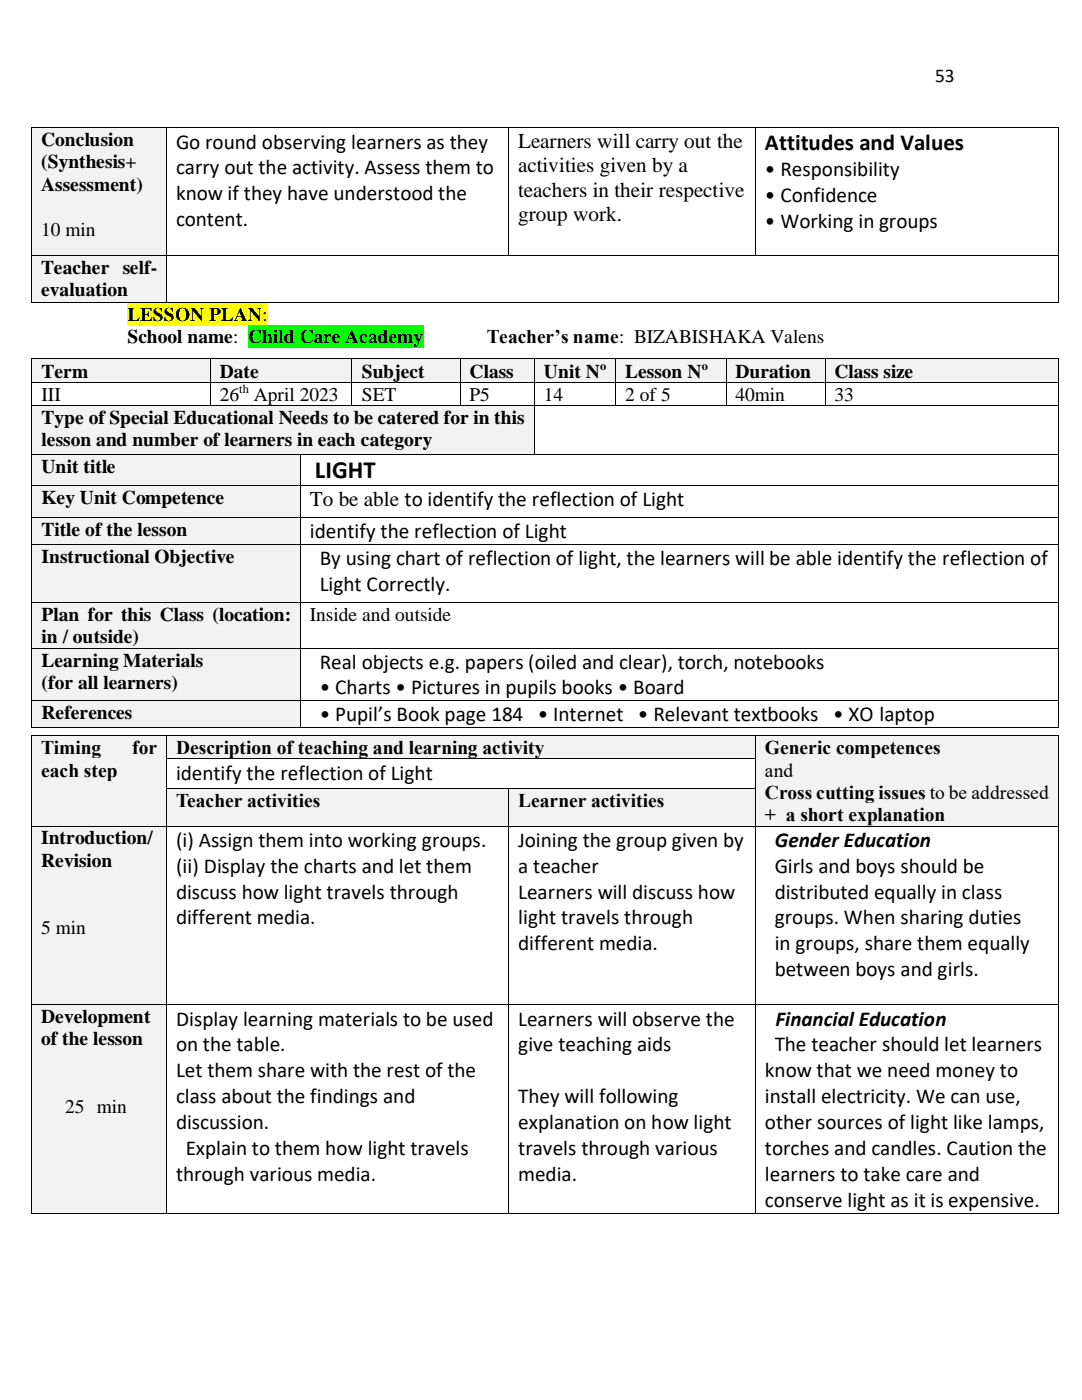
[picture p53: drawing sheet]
<svg xmlns="http://www.w3.org/2000/svg" width="216mm" height="279mm" viewBox="0 0 216 279" stroke-linecap="round" stroke-linejoin="round" font-family="sans-serif">
<defs><g id="words">
<text font-size="4.9" x="62.8" y="95.5">LIGHT</text>
<text font-size="4.6" x="152.6" y="29.9">Attitudes and Values</text>
<g font-size="4.2">
<text x="35.1" y="29.6">Go round observing learners as they</text>
<text x="103.4" y="29.6">Learners will carry out the</text>
<text x="35.1" y="34.8">carry out the activity. Assess them to</text>
<text x="103.4" y="34.4">activities given by a</text>
<text x="152.6" y="35.2">• Responsibility</text>
<text x="35.1" y="40">know if they have understood the</text>
<text x="103.4" y="39.3">teachers in their respective</text>
<text x="152.6" y="40.4">• Confidence</text>
<text x="35.1" y="45.1">content.</text>
<text x="103.4" y="44.2">group work.</text>
<text x="152.6" y="45.5">• Working in groups</text>
<text x="61.9" y="101">To be able to identify the reflection of Light</text>
<text x="61.9" y="107.4">identify the reflection of Light</text>
<text x="63.8" y="112.7">By using chart of reflection of light, the learners will be able identify the reflection of</text>
<text x="63.8" y="118">Light Correctly.</text>
<text x="63.8" y="133.5">Real objects e.g. papers (oiled and clear), torch, notebooks</text>
<text x="63.8" y="138.6">• Charts • Pictures in pupils books • Board</text>
<text x="63.8" y="144">• Pupil’s Book page 184 • Internet • Relevant textbooks • XO laptop</text>
<text x="35.1" y="155.6">identify the reflection of Light</text>
<text x="35.1" y="168.9">(i) Assign them into working groups.</text>
<text x="103.4" y="168.9">Joining the group given by</text>
<text x="154.6" y="168.9">Gender Education</text>
<text x="35.1" y="174.1">(ii) Display the charts and let them</text>
<text x="35.1" y="179.4">discuss how light travels through</text>
<text x="103.4" y="174.1">a teacher</text>
<text x="103.4" y="179.4">Learners will discuss how</text>
<text x="154.6" y="174.1">Girls and boys should be</text>
<text x="154.6" y="179.4">distributed equally in class</text>
<text x="35.1" y="184.5">different media.</text>
<text x="103.4" y="184.5">light travels through</text>
<text x="154.6" y="184.5">groups. When sharing duties</text>
<text x="103.4" y="189.7">different media.</text>
<text x="154.6" y="189.7">in groups, share them equally</text>
<text x="154.6" y="194.8">between boys and girls.</text>
<text x="35.1" y="204.7">Display learning materials to be used</text>
<text x="35.1" y="209.8">on the table.</text>
<text x="103.4" y="204.7">Learners will observe the</text>
<text x="103.4" y="209.8">give teaching aids</text>
<text x="154.6" y="209.8">The teacher should let learners</text>
<text x="154.8" y="204.7">Financial Education</text>
<text x="35.1" y="215">Let them share with the rest of the</text>
<text x="152.6" y="215">know that we need money to</text>
<text x="35.1" y="220.2">class about the findings and</text>
<text x="103.4" y="220.2">They will following</text>
<text x="152.6" y="220.2">install electricity. We can use,</text>
<text x="35.1" y="225.3">discussion.</text>
<text x="103.4" y="225.3">explanation on how light</text>
<text x="152.6" y="225.3">other sources of light like lamps,</text>
<text x="37.1" y="230.5">Explain to them how light travels</text>
<text x="103.4" y="230.5">travels through various</text>
<text x="152.6" y="230.5">torches and candles. Caution the</text>
<text x="35.1" y="235.6">through various media.</text>
<text x="103.4" y="235.6">media.</text>
<text x="152.6" y="235.6">learners to take care and</text>
<text x="152.6" y="240.8">conserve light as it is expensive.</text>
</g>
<g font-size="3.9">
<text x="186.6" y="16.4">53</text>
<text x="8.2" y="29.2">Conclusion</text>
<text x="8.2" y="33.6">(Synthesis+</text>
<text x="8.2" y="38.1">Assessment)</text>
<text x="8.2" y="47">10 min</text>
<text x="8.2" y="54.6">Teacher self-</text>
<text x="8.2" y="59">evaluation</text>
<text x="25.4" y="64">LESSON PLAN:</text>
<text x="25.4" y="68.5">School name:</text>
<text x="49.5" y="68.5">Child Care Academy</text>
<text x="97.1" y="68.5">Teacher’s name: BIZABISHAKA Valens</text>
<text x="8.3" y="75.3">Term</text>
<text x="43.9" y="75.3">Date</text>
<text x="72.2" y="75.3">Subject</text>
<text x="93.7" y="75.3">Class</text>
<text x="108.5" y="75.3">Unit N</text>
<text x="124.8" y="75.3">Lesson N</text>
<text x="146.7" y="75.3">Duration</text>
<text x="166.5" y="75.3">Class size</text>
<text x="8.3" y="79.9">III</text>
<text x="43.9" y="79.9">26</text>
<text x="50.6" y="79.9">April 2023</text>
<text x="72.2" y="79.9">SET</text>
<text x="93.7" y="79.9">P5</text>
<text x="108.5" y="79.9">14</text>
<text x="124.8" y="79.9">2 of 5</text>
<text x="146.7" y="79.9">40min</text>
<text x="166.5" y="79.9">33</text>
<text x="8.3" y="84.6">Type of Special Educational Needs to be catered for in this</text>
<text x="8.3" y="89">lesson and number of learners in each category</text>
<text x="8.3" y="94.4">Unit title</text>
<text x="8.3" y="100.6">Key Unit Competence</text>
<text x="8.3" y="106.9">Title of the lesson</text>
<text x="8.3" y="112.3">Instructional Objective</text>
<text x="8.3" y="123.9">Plan for this Class (location:</text>
<text x="61.9" y="123.9">Inside and outside</text>
<text x="8.3" y="128.4">in / outside)</text>
<text x="8.3" y="133">Learning Materials</text>
<text x="8.3" y="137.4">(for all learners)</text>
<text x="8.3" y="143.5">References</text>
<text x="8.2" y="150.5">Timing</text>
<text x="8.2" y="155">each step</text>
<text x="26.4" y="150.5">for</text>
<text x="35.1" y="150.5">Description of teaching and learning activity</text>
<text x="152.6" y="150.5">Generic competences</text>
<text x="152.6" y="155">and</text>
<text x="35.1" y="161">Teacher activities</text>
<text x="103.4" y="161">Learner activities</text>
<text x="152.6" y="159.4">Cross cutting issues to be addressed</text>
<text x="152.6" y="163.9">+ a short explanation</text>
<text x="8.2" y="168.5">Introduction/</text>
<text x="8.2" y="173">Revision</text>
<text x="8.2" y="186.4">5 min</text>
<text x="8.2" y="204.2">Development</text>
<text x="8.2" y="208.7">of the lesson</text>
<text x="13" y="222.1">25 min</text>
</g>
<g font-size="2.5">
<text x="119.7" y="73.8">o</text>
<text x="140" y="73.8">o</text>
<text x="47.7" y="78.5">th</text>
</g>
</g></defs>
<path d="M25.4 60.5h28v4.4h-28z" fill-rule="evenodd" fill="#ff0"/>
<path d="M49.5 64.9h35v4.5h-35z" fill-rule="evenodd" fill="#0f0"/>
<g fill="#f2f2f2">
<path d="M6.4 71.7h35.4v4.5h-35.4z" fill-rule="evenodd"/>
<path d="M8.3 71.7h31.8v4.5h-31.8z" fill-rule="evenodd"/>
<path d="M42 71.7h28.1v4.5h-28.1z" fill-rule="evenodd"/>
<path d="M43.9 71.7h24.4v4.5h-24.4z" fill-rule="evenodd"/>
<path d="M70.3 71.7h21.5v4.5h-21.5z" fill-rule="evenodd"/>
<path d="M72.2 71.7h17.7v4.5h-17.7z" fill-rule="evenodd"/>
<path d="M91.9 71.7h14.6v4.5h-14.6z" fill-rule="evenodd"/>
<path d="M93.7 71.7h11v4.5h-11z" fill-rule="evenodd"/>
<path d="M106.7 71.7h16v4.5h-16z" fill-rule="evenodd"/>
<path d="M108.5 71.7h12.5v4.5h-12.5z" fill-rule="evenodd"/>
<path d="M122.9 71.7h21.9v4.5h-21.9z" fill-rule="evenodd"/>
<path d="M124.8 71.7h18.1v4.5h-18.1z" fill-rule="evenodd"/>
<path d="M145 71.7h19.6v4.5h-19.6z" fill-rule="evenodd"/>
<path d="M146.7 71.7h16v4.5h-16z" fill-rule="evenodd"/>
<path d="M164.7 71.7h46.4v4.5h-46.4z" fill-rule="evenodd"/>
<path d="M166.5 71.7h42.9v4.5h-42.9z" fill-rule="evenodd"/>
</g>
<g fill="#000">
<path d="M6.3 71.6h.1v.1h-.1z" fill-rule="evenodd"/>
<path d="M6.3 71.6h.1v.1h-.1z" fill-rule="evenodd"/>
<path d="M6.3 76.2h.1v.2h-.1z" fill-rule="evenodd"/>
<path d="M41.8 71.6h.2v.1h-.2z" fill-rule="evenodd"/>
<path d="M41.8 76.2h.2v.2h-.2z" fill-rule="evenodd"/>
<path d="M70.1 71.6h.2v.1h-.2z" fill-rule="evenodd"/>
<path d="M70.1 76.2h.2v.2h-.2z" fill-rule="evenodd"/>
<path d="M91.8 71.6h.1v.1h-.1z" fill-rule="evenodd"/>
<path d="M91.8 76.2h.1v.2h-.1z" fill-rule="evenodd"/>
<path d="M106.5 71.6h.2v.1h-.2z" fill-rule="evenodd"/>
<path d="M106.5 76.2h.2v.2h-.2z" fill-rule="evenodd"/>
<path d="M122.7 71.6h.2v.1h-.2z" fill-rule="evenodd"/>
<path d="M122.7 76.2h.2v.2h-.2z" fill-rule="evenodd"/>
<path d="M144.8 71.6h.2v.1h-.2z" fill-rule="evenodd"/>
<path d="M144.8 76.2h.2v.2h-.2z" fill-rule="evenodd"/>
<path d="M164.6 71.6h.1v.1h-.1z" fill-rule="evenodd"/>
<path d="M164.6 76.2h.1v.2h-.1z" fill-rule="evenodd"/>
<path d="M211.1 71.6h.2v.1h-.2z" fill-rule="evenodd"/>
<path d="M211.1 71.6h.2v.1h-.2z" fill-rule="evenodd"/>
<path d="M211.1 76.2h.2v.2h-.2z" fill-rule="evenodd"/>
</g>
<g fill="none" stroke="#000" stroke-width=".2">
<path d="M6.3 71.7v4.5M6.3 76.4v4.4M6.4 71.6h35.4M6.4 76.3h35.4M41.9 71.7v4.5M41.9 76.4v4.4M42 71.6h28.1M42 76.3h28.1M70.2 71.7v4.5M70.2 76.4v4.4M70.3 71.6h21.5M70.3 76.3h21.5"/>
<path d="M91.8 71.7v4.5M91.8 76.4v4.4M91.9 71.6h14.6M91.9 76.3h14.6M106.6 71.7v4.5M106.6 76.4v4.4M106.7 71.6h16M106.7 76.3h16M122.8 71.7v4.5M122.8 76.4v4.4M122.9 71.6h21.9M122.9 76.3h21.9"/>
<path d="M144.9 71.7v4.5M144.9 76.4v4.4M145 71.6h19.6M145 76.3h19.6M164.6 71.7v4.5M164.6 76.4v4.4M164.7 71.6h46.4M164.7 76.3h46.4M211.2 71.7v4.5M211.2 76.4v4.4"/>
</g>
<g fill="#f2f2f2">
<path d="M6.4 81h100.1v9.6h-100.1z" fill-rule="evenodd"/>
<path d="M8.3 81h96.4v4.5h-96.4z" fill-rule="evenodd"/>
<path d="M8.3 85.5h96.4v4.4h-96.4z" fill-rule="evenodd"/>
</g>
<g fill="#000">
<path d="M6.3 80.8h.1v.2h-.1z" fill-rule="evenodd"/>
<path d="M41.8 80.8h.2v.2h-.2z" fill-rule="evenodd"/>
<path d="M70.1 80.8h.2v.2h-.2z" fill-rule="evenodd"/>
<path d="M91.8 80.8h.1v.2h-.1z" fill-rule="evenodd"/>
<path d="M106.5 80.8h.2v.2h-.2z" fill-rule="evenodd"/>
<path d="M122.7 80.8h.2v.2h-.2z" fill-rule="evenodd"/>
<path d="M144.8 80.8h.2v.2h-.2z" fill-rule="evenodd"/>
<path d="M164.6 80.8h.1v.2h-.1z" fill-rule="evenodd"/>
<path d="M211.1 80.8h.2v.2h-.2z" fill-rule="evenodd"/>
</g>
<path d="M6.3 81v9.6M6.4 80.9h35.4M42 80.9h28.1M70.3 80.9h21.5M91.9 80.9h14.6M106.6 81v9.6M106.7 80.9h16M122.9 80.9h21.9M145 80.9h19.6M164.7 80.9h46.4M211.2 81v9.6" fill="none" stroke="#000" stroke-width=".2"/>
<g fill="#f2f2f2">
<path d="M6.4 90.8h53.5v6.1h-53.5z" fill-rule="evenodd"/>
<path d="M8.3 90.8h49.8v4.5h-49.8z" fill-rule="evenodd"/>
</g>
<g fill="#000">
<path d="M6.3 90.6h.1v.2h-.1z" fill-rule="evenodd"/>
<path d="M59.9 90.6h.2v.2h-.2z" fill-rule="evenodd"/>
<path d="M106.5 90.6h.2v.2h-.2z" fill-rule="evenodd"/>
<path d="M211.1 90.6h.2v.2h-.2z" fill-rule="evenodd"/>
</g>
<path d="M6.3 90.8v6.1M6.4 90.7h53.5M60 90.8v6.1M60.1 90.7h46.4M106.7 90.7h104.4M211.2 90.8v6.1" fill="none" stroke="#000" stroke-width=".2"/>
<g fill="#f2f2f2">
<path d="M6.4 97h53.5v6.2h-53.5z" fill-rule="evenodd"/>
<path d="M8.3 97h49.8v4.5h-49.8z" fill-rule="evenodd"/>
</g>
<g fill="#000">
<path d="M6.3 96.9h.1v.1h-.1z" fill-rule="evenodd"/>
<path d="M59.9 96.9h.2v.1h-.2z" fill-rule="evenodd"/>
<path d="M211.1 96.9h.2v.1h-.2z" fill-rule="evenodd"/>
</g>
<path d="M6.3 97v6.2M6.4 97h53.5M60 97v6.2M60.1 97h151M211.2 97v6.2" fill="none" stroke="#000" stroke-width=".2"/>
<g fill="#f2f2f2">
<path d="M6.4 103.4h53.5v5.1h-53.5z" fill-rule="evenodd"/>
<path d="M8.3 103.4h49.8v4.4h-49.8z" fill-rule="evenodd"/>
</g>
<g fill="#000">
<path d="M6.3 103.2h.1v.2h-.1z" fill-rule="evenodd"/>
<path d="M59.9 103.2h.2v.2h-.2z" fill-rule="evenodd"/>
<path d="M211.1 103.2h.2v.2h-.2z" fill-rule="evenodd"/>
</g>
<path d="M6.3 103.4v5.1M6.4 103.3h53.5M60 103.4v5.1M60.1 103.3h151M211.2 103.4v5.1" fill="none" stroke="#000" stroke-width=".2"/>
<g fill="#f2f2f2">
<path d="M6.4 108.7h53.5v11.5h-53.5z" fill-rule="evenodd"/>
<path d="M8.3 108.7h49.8v4.5h-49.8z" fill-rule="evenodd"/>
</g>
<g fill="#000">
<path d="M6.3 108.5h.1v.2h-.1z" fill-rule="evenodd"/>
<path d="M59.9 108.5h.2v.2h-.2z" fill-rule="evenodd"/>
<path d="M211.1 108.5h.2v.2h-.2z" fill-rule="evenodd"/>
</g>
<path d="M6.3 108.7v11.5M6.4 108.6h53.5M60 108.7v11.5M60.1 108.6h151M211.2 108.7v11.5" fill="none" stroke="#000" stroke-width=".2"/>
<g fill="#f2f2f2">
<path d="M6.4 120.3h53.5v8.9h-53.5z" fill-rule="evenodd"/>
<path d="M8.3 120.3h49.8v4.4h-49.8z" fill-rule="evenodd"/>
<path d="M8.3 124.7h49.8v4.5h-49.8z" fill-rule="evenodd"/>
</g>
<g fill="#000">
<path d="M6.3 120.2h.1v.1h-.1z" fill-rule="evenodd"/>
<path d="M59.9 120.2h.2v.1h-.2z" fill-rule="evenodd"/>
<path d="M211.1 120.2h.2v.1h-.2z" fill-rule="evenodd"/>
</g>
<path d="M6.3 120.3v8.9M6.4 120.2h53.5M60 120.3v8.9M60.1 120.2h151M211.2 120.3v8.9" fill="none" stroke="#000" stroke-width=".2"/>
<g fill="#f2f2f2">
<path d="M6.4 129.4h53.5v10.3h-53.5z" fill-rule="evenodd"/>
<path d="M8.3 129.4h49.8v4.5h-49.8z" fill-rule="evenodd"/>
<path d="M8.3 133.9h49.8v4.4h-49.8z" fill-rule="evenodd"/>
</g>
<g fill="#000">
<path d="M6.3 129.2h.1v.2h-.1z" fill-rule="evenodd"/>
<path d="M59.9 129.2h.2v.2h-.2z" fill-rule="evenodd"/>
<path d="M211.1 129.2h.2v.2h-.2z" fill-rule="evenodd"/>
</g>
<path d="M6.3 129.4v10.3M6.4 129.3h53.5M60 129.4v10.3M60.1 129.3h151M211.2 129.4v10.3" fill="none" stroke="#000" stroke-width=".2"/>
<g fill="#f2f2f2">
<path d="M6.4 139.9h53.5v5.2h-53.5z" fill-rule="evenodd"/>
<path d="M8.3 139.9h49.8v4.5h-49.8z" fill-rule="evenodd"/>
</g>
<g fill="#000">
<path d="M6.3 139.7h.1v.2h-.1z" fill-rule="evenodd"/>
<path d="M59.9 139.7h.2v.2h-.2z" fill-rule="evenodd"/>
<path d="M211.1 139.7h.2v.2h-.2z" fill-rule="evenodd"/>
<path d="M6.3 145.1h.1v.2h-.1z" fill-rule="evenodd"/>
<path d="M6.3 145.1h.1v.2h-.1z" fill-rule="evenodd"/>
<path d="M59.9 145.1h.2v.2h-.2z" fill-rule="evenodd"/>
<path d="M211.1 145.1h.2v.2h-.2z" fill-rule="evenodd"/>
<path d="M211.1 145.1h.2v.2h-.2z" fill-rule="evenodd"/>
</g>
<path d="M6.3 139.9v5.2M6.4 139.8h53.5M60 139.9v5.2M60.1 139.8h151M211.2 139.9v5.2M6.4 145.2h53.5M60.1 145.2h151" fill="none" stroke="#000" stroke-width=".2"/>
<g fill="#f2f2f2">
<path d="M6.4 25.6h26.8v25.2h-26.8z" fill-rule="evenodd"/>
<path d="M8.2 25.6h23.1v4.5h-23.1z" fill-rule="evenodd"/>
<path d="M8.2 30.1h23.1v4.4h-23.1z" fill-rule="evenodd"/>
<path d="M8.2 34.5h23.1v4.5h-23.1z" fill-rule="evenodd"/>
<path d="M8.2 39h23.1v4.4h-23.1z" fill-rule="evenodd"/>
<path d="M8.2 43.4h23.1v4.5h-23.1z" fill-rule="evenodd"/>
</g>
<g fill="#000">
<path d="M6.3 25.4h.1v.2h-.1z" fill-rule="evenodd"/>
<path d="M6.3 25.4h.1v.2h-.1z" fill-rule="evenodd"/>
<path d="M33.2 25.4h.2v.2h-.2z" fill-rule="evenodd"/>
<path d="M101.5 25.4h.1v.2h-.1z" fill-rule="evenodd"/>
<path d="M150.7 25.4h.2v.2h-.2z" fill-rule="evenodd"/>
<path d="M211 25.4h.2v.2h-.2z" fill-rule="evenodd"/>
<path d="M211 25.4h.2v.2h-.2z" fill-rule="evenodd"/>
</g>
<path d="M6.3 25.6v25.2M6.4 25.5h26.8M33.3 25.6v25.2M33.4 25.5h68.1M101.6 25.6v25.2M101.6 25.5h49.1M150.8 25.6v25.2M150.9 25.5h60.1M211.1 25.6v25.2" fill="none" stroke="#000" stroke-width=".2"/>
<g fill="#f2f2f2">
<path d="M6.4 51h26.8v9.3h-26.8z" fill-rule="evenodd"/>
<path d="M8.2 51h23.1v4.5h-23.1z" fill-rule="evenodd"/>
<path d="M8.2 55.5h23.1v4.4h-23.1z" fill-rule="evenodd"/>
</g>
<g fill="#000">
<path d="M6.3 50.8h.1v.2h-.1z" fill-rule="evenodd"/>
<path d="M33.2 50.8h.2v.2h-.2z" fill-rule="evenodd"/>
<path d="M101.5 50.8h.1v.2h-.1z" fill-rule="evenodd"/>
<path d="M150.7 50.8h.2v.2h-.2z" fill-rule="evenodd"/>
<path d="M211 50.8h.2v.2h-.2z" fill-rule="evenodd"/>
<path d="M6.3 60.3h.1v.2h-.1z" fill-rule="evenodd"/>
<path d="M6.3 60.3h.1v.2h-.1z" fill-rule="evenodd"/>
<path d="M33.2 60.3h.2v.2h-.2z" fill-rule="evenodd"/>
<path d="M211 60.3h.2v.2h-.2z" fill-rule="evenodd"/>
<path d="M211 60.3h.2v.2h-.2z" fill-rule="evenodd"/>
</g>
<path d="M6.3 51v9.3M6.4 50.9h26.8M33.3 51v9.3M33.4 50.9h68.1M101.6 50.9h49.1M150.9 50.9h60.1M211.1 51v9.3M6.4 60.4h26.8M33.4 60.4h177.6" fill="none" stroke="#000" stroke-width=".2"/>
<g fill="#f2f2f2">
<path d="M6.4 146.9h26.8v17.9h-26.8z" fill-rule="evenodd"/>
<path d="M8.2 146.9h23.1v4.5h-23.1z" fill-rule="evenodd"/>
<path d="M8.2 151.4h23.1v4.5h-23.1z" fill-rule="evenodd"/>
<path d="M8.2 155.9h23.1v4.4h-23.1z" fill-rule="evenodd"/>
<path d="M8.2 160.3h23.1v4.5h-23.1z" fill-rule="evenodd"/>
<path d="M33.4 146.9h117.3v4.5h-117.3z" fill-rule="evenodd"/>
<path d="M35.1 146.9h113.7v4.5h-113.7z" fill-rule="evenodd"/>
<path d="M150.9 146.9h60.1v17.9h-60.1z" fill-rule="evenodd"/>
<path d="M152.6 146.9h56.6v4.5h-56.6z" fill-rule="evenodd"/>
<path d="M152.6 151.4h56.6v4.5h-56.6z" fill-rule="evenodd"/>
<path d="M152.6 155.9h56.6v4.4h-56.6z" fill-rule="evenodd"/>
<path d="M152.6 160.3h56.6v4.5h-56.6z" fill-rule="evenodd"/>
</g>
<g fill="#000">
<path d="M6.3 146.7h.1v.2h-.1z" fill-rule="evenodd"/>
<path d="M6.3 146.7h.1v.2h-.1z" fill-rule="evenodd"/>
<path d="M6.3 151.4h.1v.2h-.1z" fill-rule="evenodd"/>
<path d="M33.2 146.7h.2v.2h-.2z" fill-rule="evenodd"/>
<path d="M33.2 151.4h.2v.2h-.2z" fill-rule="evenodd"/>
<path d="M150.7 146.7h.2v.2h-.2z" fill-rule="evenodd"/>
<path d="M150.7 151.4h.2v.2h-.2z" fill-rule="evenodd"/>
<path d="M211 146.7h.2v.2h-.2z" fill-rule="evenodd"/>
<path d="M211 146.7h.2v.2h-.2z" fill-rule="evenodd"/>
<path d="M211 151.4h.2v.2h-.2z" fill-rule="evenodd"/>
</g>
<path d="M6.3 146.9v4.5M6.3 151.6v5.7M6.4 146.8h26.8M33.3 146.9v4.5M33.3 151.6v5.7M33.4 146.8h117.3M33.4 151.5h117.3M150.8 146.9v4.5M150.8 151.6v5.7M150.9 146.8h60.1M211.1 146.9v4.5M211.1 151.6v5.7" fill="none" stroke="#000" stroke-width=".2"/>
<g fill="#f2f2f2">
<path d="M33.4 157.5h68.1v7.3h-68.1z" fill-rule="evenodd"/>
<path d="M35.1 157.5h64.5v4.4h-64.5z" fill-rule="evenodd"/>
<path d="M101.6 157.5h49.1v7.3h-49.1z" fill-rule="evenodd"/>
<path d="M103.4 157.5h45.4v4.4h-45.4z" fill-rule="evenodd"/>
</g>
<g fill="#000">
<path d="M6.3 157.3h.1v.2h-.1z" fill-rule="evenodd"/>
<path d="M33.2 157.3h.2v.2h-.2z" fill-rule="evenodd"/>
<path d="M101.5 157.3h.1v.2h-.1z" fill-rule="evenodd"/>
<path d="M150.7 157.3h.2v.2h-.2z" fill-rule="evenodd"/>
<path d="M211 157.3h.2v.2h-.2z" fill-rule="evenodd"/>
</g>
<path d="M6.3 157.5v7.3M33.3 157.5v7.3M33.4 157.4h68.1M101.6 157.5v7.3M101.6 157.4h49.1M150.8 157.5v7.3M211.1 157.5v7.3" fill="none" stroke="#000" stroke-width=".2"/>
<g fill="#f2f2f2">
<path d="M6.4 165h26.8v35.4h-26.8z" fill-rule="evenodd"/>
<path d="M8.2 165h23.1v4.4h-23.1z" fill-rule="evenodd"/>
<path d="M8.2 169.4h23.1v4.5h-23.1z" fill-rule="evenodd"/>
<path d="M8.2 173.9h23.1v4.5h-23.1z" fill-rule="evenodd"/>
<path d="M8.2 178.4h23.1v4.4h-23.1z" fill-rule="evenodd"/>
<path d="M8.2 182.8h23.1v4.5h-23.1z" fill-rule="evenodd"/>
</g>
<g fill="#000">
<path d="M6.3 164.8h.1v.2h-.1z" fill-rule="evenodd"/>
<path d="M33.2 164.8h.2v.2h-.2z" fill-rule="evenodd"/>
<path d="M101.5 164.8h.1v.2h-.1z" fill-rule="evenodd"/>
<path d="M150.7 164.8h.2v.2h-.2z" fill-rule="evenodd"/>
<path d="M211 164.8h.2v.2h-.2z" fill-rule="evenodd"/>
</g>
<path d="M6.3 165v35.4M6.4 164.9h26.8M33.3 165v35.4M33.4 164.9h68.1M101.6 165v35.4M101.6 164.9h49.1M150.8 165v35.4M150.9 164.9h60.1M211.1 165v35.4" fill="none" stroke="#000" stroke-width=".2"/>
<g fill="#f2f2f2">
<path d="M6.4 200.6h26.8v41.4h-26.8z" fill-rule="evenodd"/>
<path d="M8.2 200.6h23.1v4.5h-23.1z" fill-rule="evenodd"/>
<path d="M8.2 205.1h23.1v4.4h-23.1z" fill-rule="evenodd"/>
<path d="M8.2 209.5h23.1v4.5h-23.1z" fill-rule="evenodd"/>
<path d="M8.2 214h23.1v4.5h-23.1z" fill-rule="evenodd"/>
<path d="M8.2 218.5h23.1v4.4h-23.1z" fill-rule="evenodd"/>
</g>
<g fill="#000">
<path d="M6.3 200.4h.1v.2h-.1z" fill-rule="evenodd"/>
<path d="M33.2 200.4h.2v.2h-.2z" fill-rule="evenodd"/>
<path d="M101.5 200.4h.1v.2h-.1z" fill-rule="evenodd"/>
<path d="M150.7 200.4h.2v.2h-.2z" fill-rule="evenodd"/>
<path d="M211 200.4h.2v.2h-.2z" fill-rule="evenodd"/>
<path d="M6.3 242h.1v.2h-.1z" fill-rule="evenodd"/>
<path d="M6.3 242h.1v.2h-.1z" fill-rule="evenodd"/>
<path d="M33.2 242h.2v.2h-.2z" fill-rule="evenodd"/>
<path d="M101.5 242h.1v.2h-.1z" fill-rule="evenodd"/>
<path d="M150.7 242h.2v.2h-.2z" fill-rule="evenodd"/>
<path d="M211 242h.2v.2h-.2z" fill-rule="evenodd"/>
<path d="M211 242h.2v.2h-.2z" fill-rule="evenodd"/>
</g>
<g fill="none" stroke="#000" stroke-width=".2">
<path d="M6.3 200.6v41.4M6.4 200.5h26.8M33.3 200.6v41.4M33.4 200.5h68.1M101.6 200.6v41.4M101.6 200.5h49.1M150.8 200.6v41.4M150.9 200.5h60.1M211.1 200.6v41.4M6.4 242.1h26.8M33.4 242.1h68.1M101.6 242.1h49.1"/>
<path d="M150.9 242.1h60.1"/>
</g>
<use href="#words"/>
</svg>
